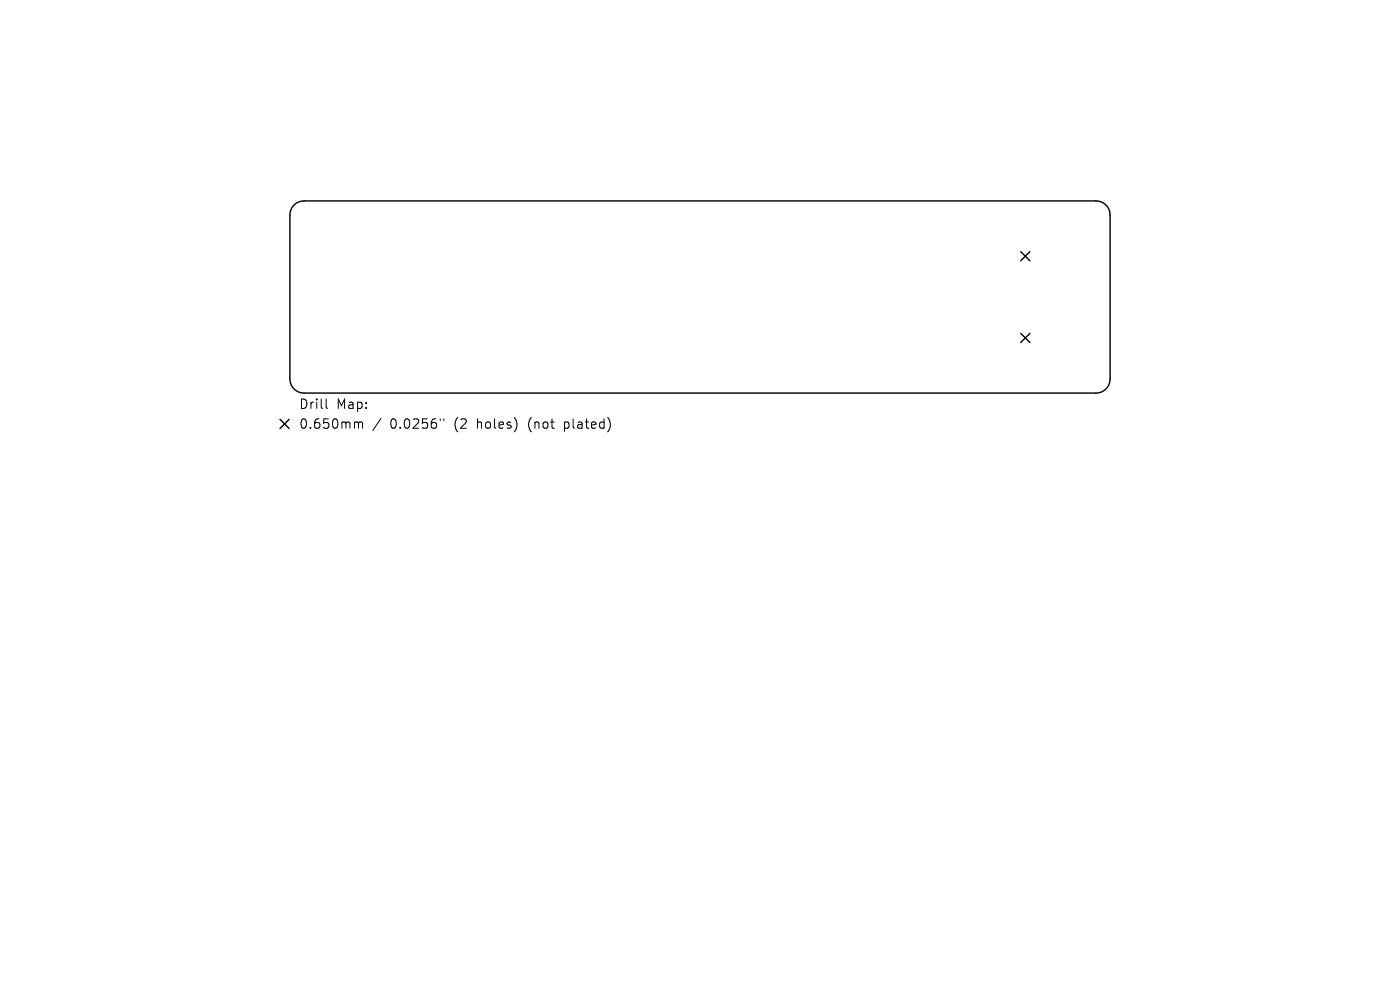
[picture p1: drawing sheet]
<svg xmlns="http://www.w3.org/2000/svg" width="297mm" height="210mm" viewBox="0 0 297 210" stroke-linecap="round" stroke-linejoin="round" font-family="sans-serif">
<defs><g id="words">
<g font-size="2.8">
<text x="63.4" y="87">Drill</text>
<text x="71.4" y="87">Map:</text>
<text x="63.4" y="91.2">0.650mm</text>
<text x="82.8" y="91.2">0.0256&quot;</text>
<text x="96.5" y="91.2">(2</text>
<text x="101.5" y="91.2">holes)</text>
<text x="112.5" y="91.2">(not</text>
<text x="120.4" y="91.2">plated)</text>
</g>
</g></defs>
<path d="M216.5 53.4l2 1.9M218.5 53.4l-2 1.9M216.5 70.7l2 2M218.5 70.7l-2 2M59.4 89l2 1.9M61.4 89l-2 1.9M61.5 80.4v-34.8a3 3 0 0 1 3-3h168a3 3 0 0 1 3 3v34.8a3 3 0 0 1-3 3h-168a3 3 0 0 1-3-3" fill="none" stroke="#000" stroke-width=".3"/>
<path d="M69.2 84.6v1.8l.3 .2M75.5 89.5h.3l.3 .3M76.1 89.8l.2-.3 .5 .1 .1 1.2M76.1 89.8v1M80.8 88.8l-1.7 2.5M93.4 88.8v.4M94.1 88.8v.4" fill="none" stroke="#000" stroke-width=".21"/>
<use href="#words"/>
</svg>
